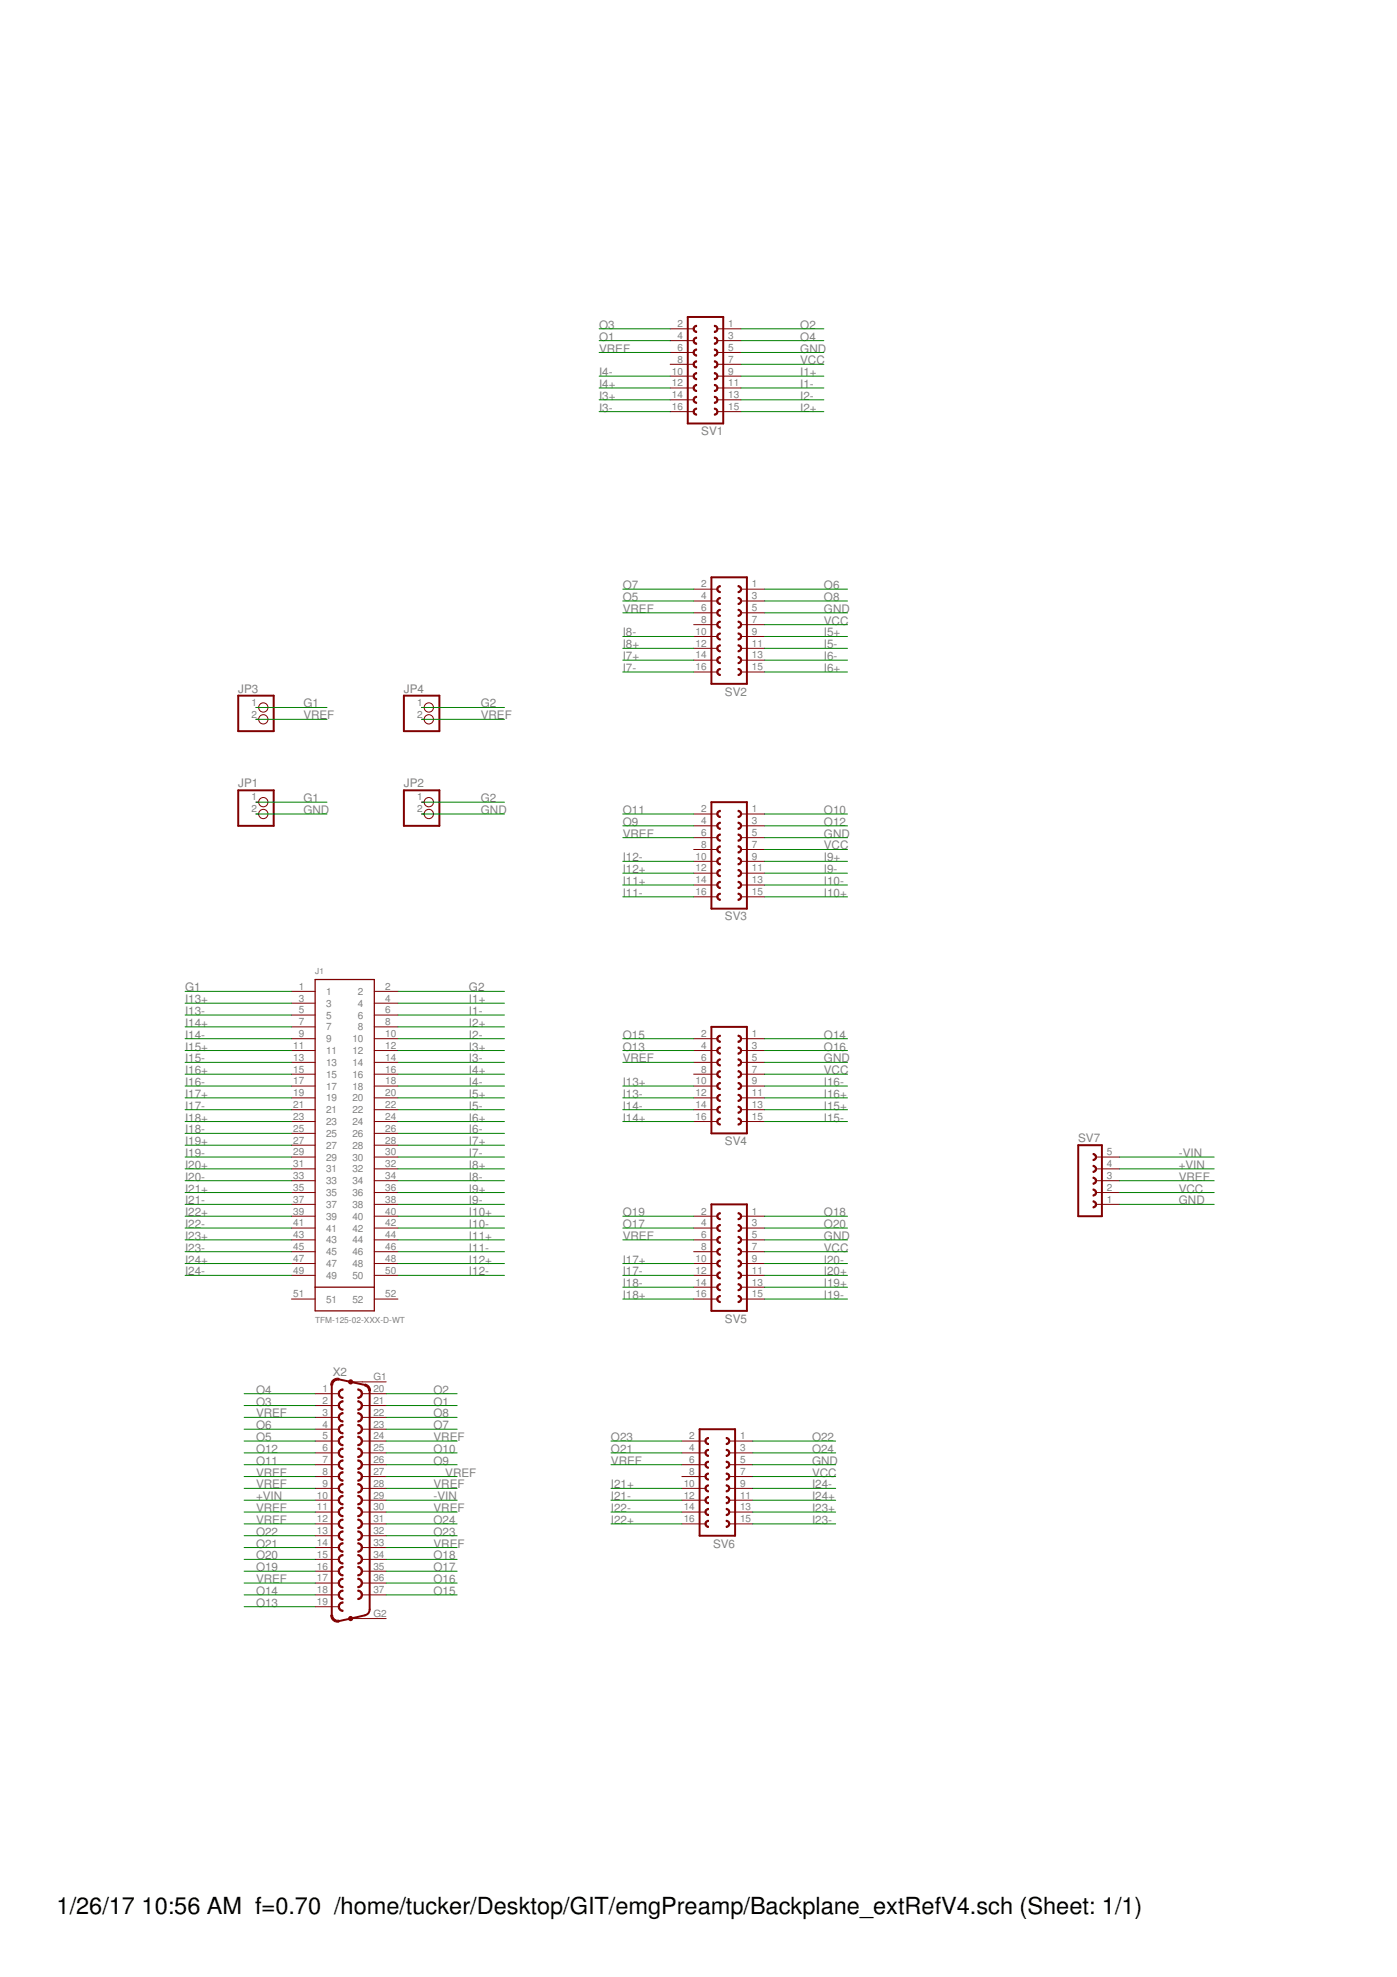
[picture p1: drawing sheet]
<svg xmlns="http://www.w3.org/2000/svg" width="210mm" height="297mm" viewBox="0 0 210 297" stroke-linecap="round" stroke-linejoin="round" font-family="sans-serif">
<defs><g id="words">
<g font-size="3.5">
<text x="8.5" y="287.5">1/26/17</text>
<text x="21.3" y="287.5">10:56 AM f=0.70 /home/tucker/Desktop/GIT/emgPreamp/Backplane_extRefV4.sch (Sheet: 1/1)</text>
</g>
<g font-size="1.8" fill="#808080">
<text x="90" y="49.4">O3</text>
<text x="90" y="51.2">O1</text>
<text x="90" y="53">VREF</text>
<text x="120.2" y="53">GND</text>
<text x="120.2" y="51.2">O4</text>
<text x="120.2" y="49.4">O2</text>
<text x="90" y="58.3">I4+</text>
<text x="90" y="56.5">I4-</text>
<text x="120.2" y="54.7">VCC</text>
<text x="120.2" y="56.5">I1+</text>
<text x="120.2" y="58.3">I1-</text>
<text x="90" y="60.1">I3+</text>
<text x="90" y="61.9">I3-</text>
<text x="105.4" y="65.4">SV1</text>
<text x="120.2" y="61.9">I2+</text>
<text x="120.2" y="60.1">I2-</text>
<text x="93.6" y="88.5">O7</text>
<text x="123.8" y="88.5">O6</text>
<text x="93.6" y="90.3">O5</text>
<text x="93.6" y="95.6">I8-</text>
<text x="93.6" y="92.1">VREF</text>
<text x="123.8" y="92.1">GND</text>
<text x="123.8" y="93.9">VCC</text>
<text x="123.8" y="95.6">I5+</text>
<text x="123.8" y="90.3">O8</text>
<text x="93.6" y="99.2">I7+</text>
<text x="93.6" y="101">I7-</text>
<text x="93.6" y="97.4">I8+</text>
<text x="123.8" y="97.4">I5-</text>
<text x="123.8" y="101">I6+</text>
<text x="123.8" y="99.2">I6-</text>
<text x="35.8" y="104.1">JP3</text>
<text x="45.6" y="106.3">G1</text>
<text x="60.7" y="104.1">JP4</text>
<text x="72.2" y="106.3">G2</text>
<text x="108.9" y="104.5">SV2</text>
<text x="45.6" y="108.1">VREF</text>
<text x="72.2" y="108.1">VREF</text>
<text x="35.8" y="118.3">JP1</text>
<text x="60.7" y="118.3">JP2</text>
<text x="45.6" y="122.3">GND</text>
<text x="45.6" y="120.5">G1</text>
<text x="72.2" y="122.3">GND</text>
<text x="72.2" y="120.5">G2</text>
<text x="93.6" y="124.1">O9</text>
<text x="93.6" y="122.3">O11</text>
<text x="93.6" y="125.8">VREF</text>
<text x="123.8" y="125.8">GND</text>
<text x="123.8" y="122.3">O10</text>
<text x="123.8" y="124.1">O12</text>
<text x="93.6" y="131.2">I12+</text>
<text x="93.6" y="129.4">I12-</text>
<text x="123.8" y="127.6">VCC</text>
<text x="123.8" y="129.4">I9+</text>
<text x="123.8" y="131.2">I9-</text>
<text x="93.6" y="133">I11+</text>
<text x="93.6" y="134.7">I11-</text>
<text x="123.8" y="134.7">I10+</text>
<text x="123.8" y="133">I10-</text>
<text x="108.9" y="138.3">SV3</text>
<text x="27.8" y="149">G1</text>
<text x="70.5" y="149">G2</text>
<text x="27.8" y="150.7">I13+</text>
<text x="27.8" y="152.5">I13-</text>
<text x="27.8" y="154.3">I14+</text>
<text x="70.5" y="150.7">I1+</text>
<text x="70.5" y="154.3">I2+</text>
<text x="70.5" y="152.5">I1-</text>
<text x="27.8" y="156.1">I14-</text>
<text x="27.8" y="157.8">I15+</text>
<text x="27.8" y="159.6">I15-</text>
<text x="27.8" y="161.4">I16+</text>
<text x="70.5" y="156.1">I2-</text>
<text x="70.5" y="157.8">I3+</text>
<text x="70.5" y="159.6">I3-</text>
<text x="70.5" y="161.4">I4+</text>
<text x="93.6" y="157.8">O13</text>
<text x="93.6" y="156.1">O15</text>
<text x="93.6" y="159.6">VREF</text>
<text x="123.8" y="159.6">GND</text>
<text x="123.8" y="161.4">VCC</text>
<text x="123.8" y="156.1">O14</text>
<text x="123.8" y="157.8">O16</text>
<text x="27.8" y="163.2">I16-</text>
<text x="27.8" y="165">I17+</text>
<text x="27.8" y="166.7">I17-</text>
<text x="70.5" y="163.2">I4-</text>
<text x="70.5" y="165">I5+</text>
<text x="70.5" y="166.7">I5-</text>
<text x="93.6" y="163.2">I13+</text>
<text x="93.6" y="165">I13-</text>
<text x="93.6" y="166.7">I14-</text>
<text x="123.8" y="166.7">I15+</text>
<text x="123.8" y="165">I16+</text>
<text x="123.8" y="163.2">I16-</text>
<text x="27.8" y="170.3">I18-</text>
<text x="27.8" y="168.5">I18+</text>
<text x="27.8" y="172.1">I19+</text>
<text x="27.8" y="173.8">I19-</text>
<text x="70.5" y="168.5">I6+</text>
<text x="70.5" y="170.3">I6-</text>
<text x="70.5" y="172.1">I7+</text>
<text x="70.5" y="173.8">I7-</text>
<text x="93.6" y="168.5">I14+</text>
<text x="108.9" y="172.1">SV4</text>
<text x="123.8" y="168.5">I15-</text>
<text x="162" y="171.5">SV7</text>
<text x="177.1" y="173.8">-VIN</text>
<text x="27.8" y="179.2">I21+</text>
<text x="27.8" y="175.6">I20+</text>
<text x="27.8" y="177.4">I20-</text>
<text x="70.5" y="175.6">I8+</text>
<text x="70.5" y="177.4">I8-</text>
<text x="70.5" y="179.2">I9+</text>
<text x="177.1" y="179.2">VCC</text>
<text x="177.1" y="177.4">VREF</text>
<text x="177.1" y="175.6">+VIN</text>
<text x="27.8" y="181">I21-</text>
<text x="27.8" y="182.7">I22+</text>
<text x="27.8" y="184.5">I22-</text>
<text x="70.5" y="181">I9-</text>
<text x="70.5" y="182.7">I10+</text>
<text x="70.5" y="184.5">I10-</text>
<text x="93.6" y="184.5">O17</text>
<text x="93.6" y="182.7">O19</text>
<text x="123.8" y="182.7">O18</text>
<text x="123.8" y="184.5">O20</text>
<text x="177.1" y="181">GND</text>
<text x="27.8" y="186.3">I23+</text>
<text x="27.8" y="188.1">I23-</text>
<text x="27.8" y="189.8">I24+</text>
<text x="27.8" y="191.6">I24-</text>
<text x="70.5" y="186.3">I11+</text>
<text x="70.5" y="188.1">I11-</text>
<text x="70.5" y="189.8">I12+</text>
<text x="70.5" y="191.6">I12-</text>
<text x="93.6" y="189.8">I17+</text>
<text x="93.6" y="191.6">I17-</text>
<text x="93.6" y="186.3">VREF</text>
<text x="123.8" y="186.3">GND</text>
<text x="123.8" y="188.1">VCC</text>
<text x="123.8" y="191.6">I20+</text>
<text x="123.8" y="189.8">I20-</text>
<text x="93.6" y="193.4">I18-</text>
<text x="93.6" y="195.2">I18+</text>
<text x="123.8" y="193.4">I19+</text>
<text x="123.8" y="195.2">I19-</text>
<text x="108.9" y="198.7">SV5</text>
<text x="38.5" y="209.4">O4</text>
<text x="50" y="206.7">X2</text>
<text x="65.1" y="209.4">O2</text>
<text x="38.5" y="211.2">O3</text>
<text x="38.5" y="214.7">O6</text>
<text x="38.5" y="213">VREF</text>
<text x="65.1" y="211.2">O1</text>
<text x="65.1" y="214.7">O7</text>
<text x="65.1" y="213">O8</text>
<text x="38.5" y="216.5">O5</text>
<text x="38.5" y="220.1">O11</text>
<text x="38.5" y="218.3">O12</text>
<text x="38.5" y="221.8">VREF</text>
<text x="65.1" y="220.1">O9</text>
<text x="65.1" y="218.3">O10</text>
<text x="65.1" y="216.5">VREF</text>
<text x="66.9" y="221.8">VREF</text>
<text x="91.8" y="218.3">O21</text>
<text x="91.8" y="216.5">O23</text>
<text x="91.8" y="220.1">VREF</text>
<text x="122" y="220.1">GND</text>
<text x="122" y="216.5">O22</text>
<text x="122" y="221.8">VCC</text>
<text x="122" y="218.3">O24</text>
<text x="38.5" y="223.6">VREF</text>
<text x="38.5" y="227.2">VREF</text>
<text x="38.5" y="225.4">+VIN</text>
<text x="65.1" y="223.6">VREF</text>
<text x="65.1" y="227.2">VREF</text>
<text x="65.1" y="225.4">-VIN</text>
<text x="91.8" y="223.6">I21+</text>
<text x="91.8" y="225.4">I21-</text>
<text x="91.8" y="227.2">I22-</text>
<text x="122" y="227.2">I23+</text>
<text x="122" y="225.4">I24+</text>
<text x="122" y="223.6">I24-</text>
<text x="38.5" y="232.5">O21</text>
<text x="38.5" y="230.7">O22</text>
<text x="38.5" y="229">VREF</text>
<text x="65.1" y="230.7">O23</text>
<text x="65.1" y="229">O24</text>
<text x="65.1" y="232.5">VREF</text>
<text x="91.8" y="229">I22+</text>
<text x="107.2" y="232.5">SV6</text>
<text x="122" y="229">I23-</text>
<text x="38.5" y="239.6">O14</text>
<text x="38.5" y="236.1">O19</text>
<text x="38.5" y="234.3">O20</text>
<text x="38.5" y="237.8">VREF</text>
<text x="65.1" y="236.1">O17</text>
<text x="65.1" y="234.3">O18</text>
<text x="65.1" y="237.8">O16</text>
<text x="65.1" y="239.6">O15</text>
<text x="38.5" y="241.4">O13</text>
</g>
<g font-size="1.5" fill="#808080">
<text x="101.8" y="49.2">2</text>
<text x="101.8" y="50.9">4</text>
<text x="101.8" y="52.7">6</text>
<text x="109.4" y="49.2">1</text>
<text x="109.4" y="50.9">3</text>
<text x="109.4" y="52.7">5</text>
<text x="100.9" y="56.3">10</text>
<text x="100.9" y="58.1">12</text>
<text x="100.9" y="59.8">14</text>
<text x="101.8" y="54.5">8</text>
<text x="109.4" y="54.5">7</text>
<text x="109.4" y="56.3">9</text>
<text x="109.4" y="58.1">11</text>
<text x="109.4" y="59.8">13</text>
<text x="100.9" y="61.6">16</text>
<text x="109.4" y="61.6">15</text>
<text x="105.3" y="88.3">2</text>
<text x="113" y="88.3">1</text>
<text x="104.5" y="95.4">10</text>
<text x="105.3" y="90">4</text>
<text x="105.3" y="91.8">6</text>
<text x="105.3" y="93.6">8</text>
<text x="113" y="90">3</text>
<text x="113" y="91.8">5</text>
<text x="113" y="93.6">7</text>
<text x="113" y="95.4">9</text>
<text x="104.5" y="97.2">12</text>
<text x="104.5" y="98.9">14</text>
<text x="104.5" y="100.7">16</text>
<text x="113" y="97.2">11</text>
<text x="113" y="98.9">13</text>
<text x="113" y="100.7">15</text>
<text x="37.8" y="106">1</text>
<text x="37.8" y="107.8">2</text>
<text x="62.7" y="106">1</text>
<text x="62.7" y="107.8">2</text>
<text x="37.8" y="120.3">1</text>
<text x="37.8" y="122">2</text>
<text x="62.7" y="120.3">1</text>
<text x="62.7" y="122">2</text>
<text x="105.3" y="122">2</text>
<text x="105.3" y="123.8">4</text>
<text x="105.3" y="125.6">6</text>
<text x="113" y="122">1</text>
<text x="113" y="123.8">3</text>
<text x="113" y="125.6">5</text>
<text x="104.5" y="129.2">10</text>
<text x="104.5" y="130.9">12</text>
<text x="105.3" y="127.4">8</text>
<text x="113" y="127.4">7</text>
<text x="113" y="129.2">9</text>
<text x="113" y="130.9">11</text>
<text x="104.5" y="132.7">14</text>
<text x="104.5" y="134.5">16</text>
<text x="113" y="132.7">13</text>
<text x="113" y="134.5">15</text>
<text x="44.9" y="148.7">1</text>
<text x="49" y="149.5">1</text>
<text x="53.8" y="149.5">2</text>
<text x="57.9" y="148.7">2</text>
<text x="44.9" y="150.5">3</text>
<text x="44.9" y="152.3">5</text>
<text x="44.9" y="154">7</text>
<text x="44.9" y="155.8">9</text>
<text x="49" y="151.3">3</text>
<text x="49" y="153">5</text>
<text x="49" y="154.8">7</text>
<text x="53.8" y="151.3">4</text>
<text x="53.8" y="153">6</text>
<text x="53.8" y="154.8">8</text>
<text x="57.9" y="150.5">4</text>
<text x="57.9" y="152.3">6</text>
<text x="57.9" y="154">8</text>
<text x="57.9" y="155.8">10</text>
<text x="105.3" y="155.8">2</text>
<text x="113" y="155.8">1</text>
<text x="44.1" y="157.6">11</text>
<text x="44.1" y="159.4">13</text>
<text x="44.1" y="161.2">15</text>
<text x="49" y="156.6">9</text>
<text x="49" y="158.4">11</text>
<text x="49" y="160.2">13</text>
<text x="49" y="161.9">15</text>
<text x="53" y="156.6">10</text>
<text x="53" y="158.4">12</text>
<text x="53" y="160.1">14</text>
<text x="53" y="161.9">16</text>
<text x="57.9" y="157.6">12</text>
<text x="57.9" y="159.4">14</text>
<text x="57.9" y="161.2">16</text>
<text x="105.3" y="157.6">4</text>
<text x="105.3" y="159.4">6</text>
<text x="105.3" y="161.2">8</text>
<text x="113" y="157.6">3</text>
<text x="113" y="159.4">5</text>
<text x="113" y="161.2">7</text>
<text x="44.1" y="162.9">17</text>
<text x="44.1" y="164.7">19</text>
<text x="44.1" y="166.5">21</text>
<text x="49" y="163.7">17</text>
<text x="49" y="165.5">19</text>
<text x="49" y="167.3">21</text>
<text x="53" y="163.7">18</text>
<text x="53" y="165.5">20</text>
<text x="53" y="167.3">22</text>
<text x="57.9" y="162.9">18</text>
<text x="57.9" y="164.7">20</text>
<text x="57.9" y="166.5">22</text>
<text x="104.5" y="162.9">10</text>
<text x="104.5" y="164.7">12</text>
<text x="104.5" y="166.5">14</text>
<text x="113" y="162.9">9</text>
<text x="113" y="164.7">11</text>
<text x="113" y="166.5">13</text>
<text x="44.1" y="168.3">23</text>
<text x="44.1" y="170">25</text>
<text x="44.1" y="171.8">27</text>
<text x="44.1" y="173.6">29</text>
<text x="49" y="169">23</text>
<text x="49" y="170.8">25</text>
<text x="49" y="172.6">27</text>
<text x="53" y="169">24</text>
<text x="53" y="170.8">26</text>
<text x="53" y="172.6">28</text>
<text x="57.9" y="168.3">24</text>
<text x="57.9" y="170">26</text>
<text x="57.9" y="171.8">28</text>
<text x="57.9" y="173.6">30</text>
<text x="104.5" y="168.3">16</text>
<text x="113" y="168.3">15</text>
<text x="166.3" y="173.6">5</text>
<text x="44.1" y="175.4">31</text>
<text x="44.1" y="177.2">33</text>
<text x="44.1" y="178.9">35</text>
<text x="49" y="174.4">29</text>
<text x="49" y="176.2">31</text>
<text x="49" y="177.9">33</text>
<text x="49" y="179.7">35</text>
<text x="53" y="174.4">30</text>
<text x="53" y="176.1">32</text>
<text x="53" y="177.9">34</text>
<text x="53" y="179.7">36</text>
<text x="57.9" y="175.4">32</text>
<text x="57.9" y="177.2">34</text>
<text x="57.9" y="178.9">36</text>
<text x="166.3" y="178.9">2</text>
<text x="166.3" y="177.2">3</text>
<text x="166.3" y="175.4">4</text>
<text x="44.1" y="180.7">37</text>
<text x="44.1" y="182.5">39</text>
<text x="44.1" y="184.3">41</text>
<text x="49" y="181.5">37</text>
<text x="49" y="183.3">39</text>
<text x="49" y="185">41</text>
<text x="53" y="181.5">38</text>
<text x="53" y="183.3">40</text>
<text x="53" y="185">42</text>
<text x="57.9" y="180.7">38</text>
<text x="57.9" y="182.5">40</text>
<text x="57.9" y="184.3">42</text>
<text x="105.3" y="182.5">2</text>
<text x="105.3" y="184.3">4</text>
<text x="113" y="182.5">1</text>
<text x="113" y="184.3">3</text>
<text x="166.3" y="180.7">1</text>
<text x="44.1" y="186">43</text>
<text x="44.1" y="187.8">45</text>
<text x="44.1" y="189.6">47</text>
<text x="44.1" y="191.4">49</text>
<text x="49" y="186.8">43</text>
<text x="49" y="188.6">45</text>
<text x="49" y="190.4">47</text>
<text x="53" y="186.8">44</text>
<text x="53" y="188.6">46</text>
<text x="53" y="190.4">48</text>
<text x="57.9" y="186">44</text>
<text x="57.9" y="187.8">46</text>
<text x="57.9" y="189.6">48</text>
<text x="57.9" y="191.4">50</text>
<text x="104.5" y="189.6">10</text>
<text x="104.5" y="191.4">12</text>
<text x="105.3" y="186">6</text>
<text x="105.3" y="187.8">8</text>
<text x="113" y="186">5</text>
<text x="113" y="187.8">7</text>
<text x="113" y="189.6">9</text>
<text x="113" y="191.4">11</text>
<text x="44.1" y="194.9">51</text>
<text x="49" y="192.2">49</text>
<text x="49" y="195.7">51</text>
<text x="53" y="192.1">50</text>
<text x="53" y="195.7">52</text>
<text x="57.9" y="194.9">52</text>
<text x="104.5" y="193.2">14</text>
<text x="104.5" y="194.9">16</text>
<text x="113" y="193.2">13</text>
<text x="113" y="194.9">15</text>
<text x="48.4" y="209.1">1</text>
<text x="56.1" y="209.1">20</text>
<text x="56.1" y="207.4">G1</text>
<text x="48.4" y="210.9">2</text>
<text x="48.4" y="212.7">3</text>
<text x="48.4" y="214.5">4</text>
<text x="56.1" y="210.9">21</text>
<text x="56.1" y="212.7">22</text>
<text x="56.1" y="214.5">23</text>
<text x="48.4" y="216.3">5</text>
<text x="48.4" y="218">6</text>
<text x="48.4" y="219.8">7</text>
<text x="48.4" y="221.6">8</text>
<text x="56.1" y="216.3">24</text>
<text x="56.1" y="218">25</text>
<text x="56.1" y="219.8">26</text>
<text x="56.1" y="221.6">27</text>
<text x="103.6" y="216.3">2</text>
<text x="103.6" y="218">4</text>
<text x="103.6" y="219.8">6</text>
<text x="103.6" y="221.6">8</text>
<text x="111.2" y="216.3">1</text>
<text x="111.2" y="218">3</text>
<text x="111.2" y="219.8">5</text>
<text x="111.2" y="221.6">7</text>
<text x="47.6" y="225.1">10</text>
<text x="47.6" y="226.9">11</text>
<text x="48.4" y="223.4">9</text>
<text x="56.1" y="223.4">28</text>
<text x="56.1" y="225.1">29</text>
<text x="56.1" y="226.9">30</text>
<text x="102.7" y="223.4">10</text>
<text x="102.7" y="225.1">12</text>
<text x="102.7" y="226.9">14</text>
<text x="111.2" y="223.4">9</text>
<text x="111.2" y="225.1">11</text>
<text x="111.2" y="226.9">13</text>
<text x="47.6" y="228.7">12</text>
<text x="47.6" y="230.5">13</text>
<text x="47.6" y="232.3">14</text>
<text x="56.1" y="228.7">31</text>
<text x="56.1" y="230.5">32</text>
<text x="56.1" y="232.3">33</text>
<text x="102.7" y="228.7">16</text>
<text x="111.2" y="228.7">15</text>
<text x="47.6" y="234">15</text>
<text x="47.6" y="235.8">16</text>
<text x="47.6" y="237.6">17</text>
<text x="47.6" y="239.4">18</text>
<text x="56.1" y="234">34</text>
<text x="56.1" y="235.8">35</text>
<text x="56.1" y="237.6">36</text>
<text x="56.1" y="239.4">37</text>
<text x="47.6" y="241.1">19</text>
<text x="56.1" y="242.9">G2</text>
</g>
<g font-size="1.2" fill="#808080">
<text x="47.4" y="146.3">J1</text>
<text x="47.4" y="198.7">TFM-125-02-XXX-D-WT</text>
</g>
</g></defs>
<path d="M47.3 147.2h8.9v49.8h-8.9zM47.3 193.4h8.9" fill="none" stroke="#800000" stroke-width=".19"/>
<g fill="none" stroke="#800000" stroke-width=".15">
<path d="M100.7 49.4h3.5M100.7 51.2h3.5M100.7 53h3.5M100.7 54.7h3.5M100.7 56.5h3.5M100.7 58.3h3.5M107.8 49.4h3.5M107.8 51.2h3.5M107.8 53h3.5M107.8 54.7h3.5M107.8 56.5h3.5M107.8 58.3h3.5"/>
<path d="M100.7 60.1h3.5M100.7 61.8h3.5M107.8 60.1h3.5M107.8 61.8h3.5M104.2 88.5h3.6M104.2 90.3h3.6M104.2 92.1h3.6M104.2 93.9h3.6M104.2 95.6h3.6M104.2 97.4h3.6M104.2 99.2h3.6M111.3 88.5h3.6"/>
<path d="M111.3 90.3h3.6M111.3 92.1h3.6M111.3 93.9h3.6M111.3 95.6h3.6M111.3 97.4h3.6M111.3 99.2h3.6M38.5 106.3h.4M38.5 108.1h.4M63.4 106.3h.3M63.4 108.1h.3M104.2 101h3.6M111.3 101h3.6"/>
<path d="M38.5 120.5h.4M38.5 122.3h.4M63.4 120.5h.3M63.4 122.3h.3M104.2 122.3h3.6M104.2 124.1h3.6M104.2 125.9h3.6M104.2 127.6h3.6M104.2 129.4h3.6M104.2 131.2h3.6M104.2 133h3.6M104.2 134.7h3.6"/>
<path d="M111.3 122.3h3.6M111.3 124.1h3.6M111.3 125.9h3.6M111.3 127.6h3.6M111.3 129.4h3.6M111.3 131.2h3.6M111.3 133h3.6M111.3 134.7h3.6M43.8 148.9h3.5M43.8 150.7h3.5M43.8 152.5h3.5M43.8 154.3h3.5"/>
<path d="M43.8 156.1h3.5M43.8 157.8h3.5M43.8 159.6h3.5M56.2 148.9h3.6M56.2 150.7h3.6M56.2 152.5h3.6M56.2 154.3h3.6M56.2 156.1h3.6M56.2 157.8h3.6M56.2 159.6h3.6M104.2 156.1h3.6M104.2 157.8h3.6"/>
<path d="M104.2 159.6h3.6M111.3 156.1h3.6M111.3 157.8h3.6M111.3 159.6h3.6M43.8 161.4h3.5M43.8 163.2h3.5M43.8 165h3.5M43.8 166.7h3.5M43.8 168.5h3.5M43.8 170.3h3.5M43.8 172.1h3.5M43.8 173.8h3.5"/>
<path d="M43.8 175.6h3.5M43.8 177.4h3.5M43.8 179.2h3.5M56.2 161.4h3.6M56.2 163.2h3.6M56.2 165h3.6M56.2 166.7h3.6M56.2 168.5h3.6M56.2 170.3h3.6M56.2 172.1h3.6M56.2 173.8h3.6M56.2 175.6h3.6"/>
<path d="M56.2 177.4h3.6M56.2 179.2h3.6M104.2 161.4h3.6M104.2 163.2h3.6M104.2 165h3.6M104.2 166.7h3.6M104.2 168.5h3.6M111.3 161.4h3.6M111.3 163.2h3.6M111.3 165h3.6M111.3 166.7h3.6M111.3 168.5h3.6"/>
<path d="M164.7 173.8h3.5M164.7 175.6h3.5M164.7 177.4h3.5M164.7 179.2h3.5M43.8 181h3.5M43.8 182.7h3.5M43.8 184.5h3.5M43.8 186.3h3.5M43.8 188.1h3.5M43.8 189.8h3.5M43.8 191.6h3.5M43.8 195.2h3.5"/>
<path d="M56.2 181h3.6M56.2 182.7h3.6M56.2 184.5h3.6M56.2 186.3h3.6M56.2 188.1h3.6M56.2 189.8h3.6M56.2 191.6h3.6M56.2 195.2h3.6M104.2 182.7h3.6M104.2 184.5h3.6M104.2 186.3h3.6M104.2 188.1h3.6"/>
<path d="M104.2 189.8h3.6M104.2 191.6h3.6M104.2 195.2h3.6M104.2 193.4h3.6M111.3 182.7h3.6M111.3 184.5h3.6M111.3 186.3h3.6M111.3 188.1h3.6M111.3 189.8h3.6M111.3 191.6h3.6M111.3 195.2h3.6M111.3 193.4h3.6"/>
<path d="M164.7 181h3.5M47.3 209.4h3.6M47.3 211.2h3.6M47.3 213h3.6M47.3 214.7h3.6M47.3 216.5h3.6M47.3 218.3h3.6M52.7 207.6h5.3M54.5 209.4h3.5M54.5 211.2h3.5M54.5 213h3.5M54.5 214.7h3.5"/>
<path d="M54.5 216.5h3.5M54.5 218.3h3.5M102.4 216.5h3.6M102.4 218.3h3.6M109.6 216.5h3.5M109.6 218.3h3.5M47.3 220.1h3.6M47.3 221.8h3.6M47.3 223.6h3.6M47.3 225.4h3.6M47.3 227.2h3.6M47.3 229h3.6"/>
<path d="M47.3 230.7h3.6M47.3 232.5h3.6M47.3 234.3h3.6M47.3 236.1h3.6M47.3 237.8h3.6M47.3 239.6h3.6M54.5 220.1h3.5M54.5 221.8h3.5M54.5 223.6h3.5M54.5 225.4h3.5M54.5 227.2h3.5M54.5 229h3.5"/>
<path d="M54.5 230.7h3.5M54.5 232.5h3.5M54.5 234.3h3.5M54.5 236.1h3.5M54.5 237.8h3.5M54.5 239.6h3.5M102.4 220.1h3.6M102.4 221.8h3.6M102.4 223.6h3.6M102.4 225.4h3.6M102.4 227.2h3.6M102.4 229h3.6"/>
<path d="M109.6 220.1h3.5M109.6 221.8h3.5M109.6 223.6h3.5M109.6 225.4h3.5M109.6 227.2h3.5M109.6 229h3.5M47.3 241.4h3.6M52.7 243.2h5.3"/>
<circle cx="39.6" cy="108.1" r=".7"/>
<circle cx="39.6" cy="106.3" r=".7"/>
<circle cx="64.4" cy="108.1" r=".7"/>
<circle cx="64.4" cy="106.3" r=".7"/>
<circle cx="39.6" cy="120.5" r=".7"/>
<circle cx="39.6" cy="122.3" r=".7"/>
<circle cx="64.4" cy="120.5" r=".7"/>
<circle cx="64.4" cy="122.3" r=".7"/>
</g>
<g fill="#800000" stroke="#800000" stroke-width=".15">
<path d="M51 208.9l.4-.2h.1v.2a.53 .53 0 0 0-.5 .5 .53 .53 0 0 0 .5 .5v.2a.7 .7 0 0 1-.6-.4 .7 .7 0 0 1 .1-.8z" fill-rule="evenodd"/>
<path d="M53.8 208.7a.71 .71 0 0 1 .7 .7 .71 .71 0 0 1-.7 .7v-.2a.53 .53 0 0 0 .5-.5 .53 .53 0 0 0-.5-.5z" fill-rule="evenodd"/>
<path d="M51 210.7l.4-.2h.1v.2a.53 .53 0 0 0-.5 .5 .53 .53 0 0 0 .5 .5v.2a.7 .7 0 0 1-.6-.4 .7 .7 0 0 1 .1-.8z" fill-rule="evenodd"/>
<path d="M53.8 210.5a.71 .71 0 0 1 .7 .7 .71 .71 0 0 1-.7 .7v-.2a.53 .53 0 0 0 .5-.5 .53 .53 0 0 0-.5-.5z" fill-rule="evenodd"/>
<path d="M51 212.4l.4-.2h.1v.2a.53 .53 0 0 0-.5 .6 .53 .53 0 0 0 .5 .5v.2a.7 .7 0 0 1-.6-.5 .7 .7 0 0 1 .1-.8z" fill-rule="evenodd"/>
<path d="M53.8 212.2a.71 .71 0 0 1 .7 .7 .71 .71 0 0 1-.7 .8v-.2a.53 .53 0 0 0 .5-.5 .53 .53 0 0 0-.5-.6z" fill-rule="evenodd"/>
<path d="M51 214.2l.4-.2h.1v.2a.53 .53 0 0 0-.5 .5 .53 .53 0 0 0 .5 .6v.1a.7 .7 0 0 1-.6-.4 .7 .7 0 0 1 .1-.8z" fill-rule="evenodd"/>
<path d="M53.8 214a.71 .71 0 0 1 .7 .7 .71 .71 0 0 1-.7 .7v-.1a.53 .53 0 0 0 .5-.6 .53 .53 0 0 0-.5-.5z" fill-rule="evenodd"/>
<path d="M51 216l.4-.2h.1v.2a.53 .53 0 0 0-.5 .5 .53 .53 0 0 0 .5 .5v.2a.7 .7 0 0 1-.6-.4 .7 .7 0 0 1 .1-.8z" fill-rule="evenodd"/>
<path d="M53.8 215.8a.71 .71 0 0 1 .7 .7 .71 .71 0 0 1-.7 .7v-.2a.53 .53 0 0 0 .5-.5 .53 .53 0 0 0-.5-.5z" fill-rule="evenodd"/>
<path d="M51 217.8l.4-.2h.1v.2a.53 .53 0 0 0-.5 .5 .53 .53 0 0 0 .5 .5v.2a.7 .7 0 0 1-.6-.4 .7 .7 0 0 1 .1-.8z" fill-rule="evenodd"/>
<path d="M53.8 217.6a.71 .71 0 0 1 .7 .7 .71 .71 0 0 1-.7 .7v-.2a.53 .53 0 0 0 .5-.5 .53 .53 0 0 0-.5-.5z" fill-rule="evenodd"/>
<path d="M51 219.6l.4-.2h.1v.1a.53 .53 0 0 0-.5 .6 .53 .53 0 0 0 .5 .5v.2a.7 .7 0 0 1-.6-.5 .7 .7 0 0 1 .1-.7z" fill-rule="evenodd"/>
<path d="M53.8 219.4a.71 .71 0 0 1 .7 .7 .71 .71 0 0 1-.7 .7v-.2a.53 .53 0 0 0 .5-.5 .53 .53 0 0 0-.5-.6z" fill-rule="evenodd"/>
<path d="M51 221.3l.4-.2h.1v.2a.53 .53 0 0 0-.5 .5 .53 .53 0 0 0 .5 .6v.1a.7 .7 0 0 1-.6-.4 .7 .7 0 0 1 .1-.8z" fill-rule="evenodd"/>
<path d="M53.8 221.1a.71 .71 0 0 1 .7 .7 .71 .71 0 0 1-.7 .7v-.1a.53 .53 0 0 0 .5-.6 .53 .53 0 0 0-.5-.5z" fill-rule="evenodd"/>
<path d="M51 223.1l.4-.2h.1v.2a.53 .53 0 0 0-.5 .5 .53 .53 0 0 0 .5 .6v.1a.7 .7 0 0 1-.6-.4 .7 .7 0 0 1 .1-.8z" fill-rule="evenodd"/>
<path d="M53.8 222.9a.71 .71 0 0 1 .7 .7 .71 .71 0 0 1-.7 .7v-.1a.53 .53 0 0 0 .5-.6 .53 .53 0 0 0-.5-.5z" fill-rule="evenodd"/>
<path d="M51 224.9l.4-.2h.1v.2a.54 .54 0 0 0-.5 .5 .54 .54 0 0 0 .5 .5v.2a.7 .7 0 0 1-.6-.4 .7 .7 0 0 1 .1-.8z" fill-rule="evenodd"/>
<path d="M53.8 224.7a.71 .71 0 0 1 .7 .7 .71 .71 0 0 1-.7 .7v-.2a.54 .54 0 0 0 .5-.5 .54 .54 0 0 0-.5-.5z" fill-rule="evenodd"/>
<path d="M51 226.7l.4-.2h.1v.1a.54 .54 0 0 0-.5 .6 .54 .54 0 0 0 .5 .5v.2a.7 .7 0 0 1-.6-.4 .7 .7 0 0 1 .1-.8z" fill-rule="evenodd"/>
<path d="M53.8 226.5a.71 .71 0 0 1 .7 .7 .71 .71 0 0 1-.7 .7v-.2a.54 .54 0 0 0 .5-.5 .54 .54 0 0 0-.5-.6z" fill-rule="evenodd"/>
<path d="M51 228.5l.4-.3h.1v.2a.54 .54 0 0 0-.5 .5 .54 .54 0 0 0 .5 .6v.2a.7 .7 0 0 1-.6-.5 .7 .7 0 0 1 .1-.7z" fill-rule="evenodd"/>
<path d="M53.8 228.2a.71 .71 0 0 1 .7 .7 .71 .71 0 0 1-.7 .8v-.2a.54 .54 0 0 0 .5-.6 .54 .54 0 0 0-.5-.5z" fill-rule="evenodd"/>
<path d="M51 230.2l.4-.2h.1v.2a.54 .54 0 0 0-.5 .5 .54 .54 0 0 0 .5 .6v.1a.7 .7 0 0 1-.6-.4 .7 .7 0 0 1 .1-.8z" fill-rule="evenodd"/>
<path d="M53.8 230a.71 .71 0 0 1 .7 .7 .71 .71 0 0 1-.7 .7v-.1a.54 .54 0 0 0 .5-.6 .54 .54 0 0 0-.5-.5z" fill-rule="evenodd"/>
<path d="M51 232l.4-.2h.1v.2a.54 .54 0 0 0-.5 .5 .54 .54 0 0 0 .5 .5v.2a.7 .7 0 0 1-.6-.4 .7 .7 0 0 1 .1-.8z" fill-rule="evenodd"/>
<path d="M53.8 231.8a.71 .71 0 0 1 .7 .7 .71 .71 0 0 1-.7 .7v-.2a.54 .54 0 0 0 .5-.5 .54 .54 0 0 0-.5-.5z" fill-rule="evenodd"/>
<path d="M51 233.8l.4-.2h.1v.1a.54 .54 0 0 0-.5 .6 .54 .54 0 0 0 .5 .5v.2a.7 .7 0 0 1-.6-.4 .7 .7 0 0 1 .1-.8z" fill-rule="evenodd"/>
<path d="M53.8 233.6a.71 .71 0 0 1 .7 .7 .71 .71 0 0 1-.7 .7v-.2a.54 .54 0 0 0 .5-.5 .54 .54 0 0 0-.5-.6z" fill-rule="evenodd"/>
<path d="M51 235.6l.4-.2h.1v.1a.54 .54 0 0 0-.5 .6 .54 .54 0 0 0 .5 .5v.2a.7 .7 0 0 1-.6-.5 .7 .7 0 0 1 .1-.7z" fill-rule="evenodd"/>
<path d="M53.8 235.4a.71 .71 0 0 1 .7 .7 .71 .71 0 0 1-.7 .7v-.2a.54 .54 0 0 0 .5-.5 .54 .54 0 0 0-.5-.6z" fill-rule="evenodd"/>
<path d="M51 237.3l.4-.2h.1v.2a.54 .54 0 0 0-.5 .5 .54 .54 0 0 0 .5 .6v.1a.7 .7 0 0 1-.6-.4 .7 .7 0 0 1 .1-.8z" fill-rule="evenodd"/>
<path d="M53.8 237.1a.71 .71 0 0 1 .7 .7 .71 .71 0 0 1-.7 .7v-.1a.54 .54 0 0 0 .5-.6 .54 .54 0 0 0-.5-.5z" fill-rule="evenodd"/>
<path d="M51 239.1l.4-.2h.1v.2a.54 .54 0 0 0-.5 .5 .54 .54 0 0 0 .5 .6v.1a.7 .7 0 0 1-.6-.4 .7 .7 0 0 1 .1-.8z" fill-rule="evenodd"/>
<path d="M53.8 238.9a.71 .71 0 0 1 .7 .7 .71 .71 0 0 1-.7 .7v-.1a.54 .54 0 0 0 .5-.6 .54 .54 0 0 0-.5-.5z" fill-rule="evenodd"/>
<path d="M51 240.9l.4-.2h.1v.2a.54 .54 0 0 0-.5 .5 .54 .54 0 0 0 .5 .5v.2a.71 .71 0 0 1-.6-.4 .71 .71 0 0 1 .1-.8z" fill-rule="evenodd"/>
<path d="M50.1 207.3l.7-.2h.1v.3a.74 .74 0 0 0-.9 .7h-.3a.97 .97 0 0 1 .4-.8z" fill-rule="evenodd"/>
<path d="M54.9 207.9a.99 .99 0 0 1 .8 1.1h-.3v-.2a.69 .69 0 0 0-.6-.6z" fill-rule="evenodd"/>
<path d="M49.7 242.7h.3a.74 .74 0 0 0 .9 .7v.3a1.01 1.01 0 0 1-1.2-1z" fill-rule="evenodd"/>
<path d="M107.3 52.4a.54 .54 0 0 1 .6 .6 .54 .54 0 0 1-.6 .5v-.2a.35 .35 0 0 0 .4-.3 .35 .35 0 0 0-.4-.4z" fill-rule="evenodd"/>
<path d="M107.3 50.7a.54 .54 0 0 1 .6 .5 .54 .54 0 0 1-.6 .5v-.2a.35 .35 0 0 0 .4-.3 .35 .35 0 0 0-.4-.4z" fill-rule="evenodd"/>
<path d="M107.3 48.9a.54 .54 0 0 1 .6 .5 .54 .54 0 0 1-.6 .6v-.2a.35 .35 0 0 0 .4-.4 .35 .35 0 0 0-.4-.3z" fill-rule="evenodd"/>
<path d="M104.3 52.6l.3-.2h.1v.2a.35 .35 0 0 0-.4 .4 .35 .35 0 0 0 .4 .3v.2h-.1a.54 .54 0 0 1-.3-.9z" fill-rule="evenodd"/>
<path d="M104.3 50.8l.3-.1h.1v.1a.35 .35 0 0 0-.4 .4 .35 .35 0 0 0 .4 .3v.2h-.1a.54 .54 0 0 1-.3-.9z" fill-rule="evenodd"/>
<path d="M104.3 49.1l.3-.2h.1v.2a.35 .35 0 0 0-.4 .3 .35 .35 0 0 0 .4 .4v.2h-.1a.54 .54 0 0 1-.3-.9z" fill-rule="evenodd"/>
<path d="M107.3 56a.54 .54 0 0 1 .6 .5 .54 .54 0 0 1-.6 .6v-.2a.35 .35 0 0 0 .4-.4 .35 .35 0 0 0-.4-.3z" fill-rule="evenodd"/>
<path d="M107.3 54.2a.54 .54 0 0 1 .6 .5 .54 .54 0 0 1-.6 .6v-.2a.35 .35 0 0 0 .4-.4 .35 .35 0 0 0-.4-.3z" fill-rule="evenodd"/>
<path d="M104.3 56.2l.3-.2h.1v.2a.35 .35 0 0 0-.4 .3 .35 .35 0 0 0 .4 .4v.2h-.1a.54 .54 0 0 1-.3-.9z" fill-rule="evenodd"/>
<path d="M104.3 54.4l.3-.2h.1v.2a.35 .35 0 0 0-.4 .3 .35 .35 0 0 0 .4 .4v.2h-.1a.54 .54 0 0 1-.3-.9z" fill-rule="evenodd"/>
<path d="M107.3 61.3a.53 .53 0 0 1 .6 .5 .53 .53 0 0 1-.6 .6v-.2a.36 .36 0 0 0 .4-.4 .36 .36 0 0 0-.4-.3z" fill-rule="evenodd"/>
<path d="M107.3 59.5a.53 .53 0 0 1 .6 .6 .53 .53 0 0 1-.6 .5v-.2a.36 .36 0 0 0 .4-.3 .36 .36 0 0 0-.4-.4z" fill-rule="evenodd"/>
<path d="M107.3 57.8a.53 .53 0 0 1 .6 .5 .53 .53 0 0 1-.6 .5v-.1a.36 .36 0 0 0 .4-.4 .36 .36 0 0 0-.4-.4z" fill-rule="evenodd"/>
<path d="M104.3 61.5l.3-.2h.1v.2a.36 .36 0 0 0-.4 .3 .36 .36 0 0 0 .4 .4v.2h-.1a.52 .52 0 0 1-.3-.9z" fill-rule="evenodd"/>
<path d="M104.3 59.7l.3-.2h.1v.2a.36 .36 0 0 0-.4 .4 .36 .36 0 0 0 .4 .3v.2h-.1a.52 .52 0 0 1-.3-.9z" fill-rule="evenodd"/>
<path d="M104.3 58l.3-.2h.1v.1a.36 .36 0 0 0-.4 .4 .36 .36 0 0 0 .4 .4v.1h-.1a.52 .52 0 0 1-.3-.8z" fill-rule="evenodd"/>
<path d="M110.9 91.5a.53 .53 0 0 1 .5 .6 .53 .53 0 0 1-.5 .5v-.2a.36 .36 0 0 0 .4-.3 .36 .36 0 0 0-.4-.4z" fill-rule="evenodd"/>
<path d="M110.9 89.8a.53 .53 0 0 1 .5 .5 .53 .53 0 0 1-.5 .5v-.1a.36 .36 0 0 0 .4-.4 .36 .36 0 0 0-.4-.4z" fill-rule="evenodd"/>
<path d="M110.9 88a.53 .53 0 0 1 .5 .5 .53 .53 0 0 1-.5 .5v-.1a.36 .36 0 0 0 .4-.4 .36 .36 0 0 0-.4-.3z" fill-rule="evenodd"/>
<path d="M107.8 91.7l.3-.2h.1v.2a.36 .36 0 0 0-.3 .4 .36 .36 0 0 0 .3 .3v.2h-.1a.52 .52 0 0 1-.3-.9z" fill-rule="evenodd"/>
<path d="M107.8 90l.3-.2h.1v.1a.36 .36 0 0 0-.3 .4 .36 .36 0 0 0 .3 .4v.1h-.1a.52 .52 0 0 1-.3-.8z" fill-rule="evenodd"/>
<path d="M107.8 88.2l.3-.2h.1v.2a.36 .36 0 0 0-.3 .3 .36 .36 0 0 0 .3 .4v.1h-.1a.52 .52 0 0 1-.3-.8z" fill-rule="evenodd"/>
<path d="M110.9 95.1a.53 .53 0 0 1 .5 .5 .53 .53 0 0 1-.5 .6v-.2a.36 .36 0 0 0 .4-.4 .36 .36 0 0 0-.4-.3z" fill-rule="evenodd"/>
<path d="M110.9 93.3a.53 .53 0 0 1 .5 .6 .53 .53 0 0 1-.5 .5v-.2a.36 .36 0 0 0 .4-.3 .36 .36 0 0 0-.4-.4z" fill-rule="evenodd"/>
<path d="M107.8 95.3l.3-.2h.1v.2a.36 .36 0 0 0-.3 .3 .36 .36 0 0 0 .3 .4v.2h-.1a.53 .53 0 0 1-.3-.9z" fill-rule="evenodd"/>
<path d="M107.8 93.5l.3-.2h.1v.2a.36 .36 0 0 0-.3 .4 .36 .36 0 0 0 .3 .3v.2h-.1a.52 .52 0 0 1-.3-.9z" fill-rule="evenodd"/>
<path d="M110.9 100.4a.53 .53 0 0 1 .5 .6 .53 .53 0 0 1-.5 .5v-.2a.36 .36 0 0 0 .4-.3 .36 .36 0 0 0-.4-.4z" fill-rule="evenodd"/>
<path d="M110.9 98.7a.53 .53 0 0 1 .5 .5 .53 .53 0 0 1-.5 .5v-.2a.36 .36 0 0 0 .4-.3 .36 .36 0 0 0-.4-.4z" fill-rule="evenodd"/>
<path d="M110.9 96.9a.53 .53 0 0 1 .5 .5 .53 .53 0 0 1-.5 .5v-.1a.36 .36 0 0 0 .4-.4 .36 .36 0 0 0-.4-.4z" fill-rule="evenodd"/>
<path d="M107.8 100.6l.3-.2h.1v.2a.36 .36 0 0 0-.3 .4 .36 .36 0 0 0 .3 .3v.2h-.1a.53 .53 0 0 1-.3-.9z" fill-rule="evenodd"/>
<path d="M107.8 98.8l.3-.1h.1v.1a.36 .36 0 0 0-.3 .4 .36 .36 0 0 0 .3 .3v.2h-.1a.53 .53 0 0 1-.3-.9z" fill-rule="evenodd"/>
<path d="M107.8 97l.3-.1h.1v.1a.36 .36 0 0 0-.3 .4 .36 .36 0 0 0 .3 .4v.1h-.1a.53 .53 0 0 1-.3-.9z" fill-rule="evenodd"/>
<path d="M110.9 125.3a.54 .54 0 0 1 .5 .5 .54 .54 0 0 1-.5 .6v-.2a.35 .35 0 0 0 .4-.4 .35 .35 0 0 0-.4-.3z" fill-rule="evenodd"/>
<path d="M110.9 123.5a.54 .54 0 0 1 .5 .6 .54 .54 0 0 1-.5 .5v-.2a.35 .35 0 0 0 .4-.3 .35 .35 0 0 0-.4-.4z" fill-rule="evenodd"/>
<path d="M110.9 121.8a.54 .54 0 0 1 .5 .5 .54 .54 0 0 1-.5 .5v-.2a.35 .35 0 0 0 .4-.3 .35 .35 0 0 0-.4-.4z" fill-rule="evenodd"/>
<path d="M107.8 125.5l.3-.2h.1v.2a.35 .35 0 0 0-.3 .3 .35 .35 0 0 0 .3 .4v.2h-.1a.54 .54 0 0 1-.3-.9z" fill-rule="evenodd"/>
<path d="M107.8 123.7l.3-.2h.1v.2a.35 .35 0 0 0-.3 .4 .35 .35 0 0 0 .3 .3v.2h-.1a.54 .54 0 0 1-.3-.9z" fill-rule="evenodd"/>
<path d="M107.8 121.9l.3-.1h.1v.1a.35 .35 0 0 0-.3 .4 .35 .35 0 0 0 .3 .3v.2h-.1a.54 .54 0 0 1-.3-.9z" fill-rule="evenodd"/>
<path d="M110.9 128.9a.54 .54 0 0 1 .5 .5 .54 .54 0 0 1-.5 .5v-.1a.35 .35 0 0 0 .4-.4 .35 .35 0 0 0-.4-.3z" fill-rule="evenodd"/>
<path d="M110.9 127.1a.54 .54 0 0 1 .5 .5 .54 .54 0 0 1-.5 .6v-.2a.35 .35 0 0 0 .4-.4 .35 .35 0 0 0-.4-.3z" fill-rule="evenodd"/>
<path d="M107.8 129.1l.3-.2h.1v.2a.35 .35 0 0 0-.3 .3 .35 .35 0 0 0 .3 .4v.1h-.1a.54 .54 0 0 1-.3-.8z" fill-rule="evenodd"/>
<path d="M107.8 127.3l.3-.2h.1v.2a.35 .35 0 0 0-.3 .3 .35 .35 0 0 0 .3 .4v.2h-.1a.54 .54 0 0 1-.3-.9z" fill-rule="evenodd"/>
<path d="M110.9 134.2a.54 .54 0 0 1 .5 .5 .54 .54 0 0 1-.5 .6v-.2a.35 .35 0 0 0 .4-.4 .35 .35 0 0 0-.4-.3z" fill-rule="evenodd"/>
<path d="M110.9 132.4a.54 .54 0 0 1 .5 .6 .54 .54 0 0 1-.5 .5v-.2a.35 .35 0 0 0 .4-.3 .35 .35 0 0 0-.4-.4z" fill-rule="evenodd"/>
<path d="M110.9 130.6a.54 .54 0 0 1 .5 .6 .54 .54 0 0 1-.5 .5v-.2a.35 .35 0 0 0 .4-.3 .35 .35 0 0 0-.4-.4z" fill-rule="evenodd"/>
<path d="M107.8 134.4l.3-.2h.1v.2a.35 .35 0 0 0-.3 .3 .35 .35 0 0 0 .3 .4v.2h-.1a.54 .54 0 0 1-.3-.9z" fill-rule="evenodd"/>
<path d="M107.8 132.6l.3-.2h.1v.2a.35 .35 0 0 0-.3 .4 .35 .35 0 0 0 .3 .3v.2h-.1a.54 .54 0 0 1-.3-.9z" fill-rule="evenodd"/>
<path d="M107.8 130.8l.3-.2h.1v.2a.35 .35 0 0 0-.3 .4 .35 .35 0 0 0 .3 .3v.2h-.1a.54 .54 0 0 1-.3-.9z" fill-rule="evenodd"/>
<path d="M110.9 159.1a.54 .54 0 0 1 .5 .5 .54 .54 0 0 1-.5 .6v-.2a.35 .35 0 0 0 .4-.4 .35 .35 0 0 0-.4-.3z" fill-rule="evenodd"/>
<path d="M110.9 157.3a.54 .54 0 0 1 .5 .6 .54 .54 0 0 1-.5 .5v-.2a.35 .35 0 0 0 .4-.3 .35 .35 0 0 0-.4-.4z" fill-rule="evenodd"/>
<path d="M110.9 155.5a.54 .54 0 0 1 .5 .6 .54 .54 0 0 1-.5 .5v-.2a.35 .35 0 0 0 .4-.3 .35 .35 0 0 0-.4-.4z" fill-rule="evenodd"/>
<path d="M107.8 159.3l.3-.2h.1v.2a.35 .35 0 0 0-.3 .3 .35 .35 0 0 0 .3 .4v.2h-.1a.54 .54 0 0 1-.3-.9z" fill-rule="evenodd"/>
<path d="M107.8 157.5l.3-.2h.1v.2a.35 .35 0 0 0-.3 .4 .35 .35 0 0 0 .3 .3v.2h-.1a.54 .54 0 0 1-.3-.9z" fill-rule="evenodd"/>
<path d="M107.8 155.7l.3-.2h.1v.2a.35 .35 0 0 0-.3 .4 .35 .35 0 0 0 .3 .3v.2h-.1a.54 .54 0 0 1-.3-.9z" fill-rule="evenodd"/>
<path d="M110.9 162.6a.53 .53 0 0 1 .5 .6 .53 .53 0 0 1-.5 .5v-.2a.36 .36 0 0 0 .4-.3 .36 .36 0 0 0-.4-.4z" fill-rule="evenodd"/>
<path d="M110.9 160.9a.54 .54 0 0 1 .5 .5 .54 .54 0 0 1-.5 .5v-.1a.35 .35 0 0 0 .4-.4 .35 .35 0 0 0-.4-.3z" fill-rule="evenodd"/>
<path d="M107.8 162.8l.3-.2h.1v.2a.36 .36 0 0 0-.3 .4 .36 .36 0 0 0 .3 .3v.2h-.1a.52 .52 0 0 1-.3-.9z" fill-rule="evenodd"/>
<path d="M107.8 161.1l.3-.2h.1v.2a.35 .35 0 0 0-.3 .3 .35 .35 0 0 0 .3 .4v.1h-.1a.54 .54 0 0 1-.3-.8z" fill-rule="evenodd"/>
<path d="M110.9 168a.53 .53 0 0 1 .5 .5 .53 .53 0 0 1-.5 .5v-.1a.36 .36 0 0 0 .4-.4 .36 .36 0 0 0-.4-.4z" fill-rule="evenodd"/>
<path d="M110.9 166.2a.53 .53 0 0 1 .5 .5 .53 .53 0 0 1-.5 .6v-.2a.36 .36 0 0 0 .4-.4 .36 .36 0 0 0-.4-.3z" fill-rule="evenodd"/>
<path d="M110.9 164.4a.53 .53 0 0 1 .5 .6 .53 .53 0 0 1-.5 .5v-.2a.36 .36 0 0 0 .4-.3 .36 .36 0 0 0-.4-.4z" fill-rule="evenodd"/>
<path d="M107.8 168.2l.3-.2h.1v.1a.36 .36 0 0 0-.3 .4 .36 .36 0 0 0 .3 .4v.1h-.1a.52 .52 0 0 1-.3-.8z" fill-rule="evenodd"/>
<path d="M107.8 166.4l.3-.2h.1v.2a.36 .36 0 0 0-.3 .3 .36 .36 0 0 0 .3 .4v.2h-.1a.52 .52 0 0 1-.3-.9z" fill-rule="evenodd"/>
<path d="M107.8 164.6l.3-.2h.1v.2a.36 .36 0 0 0-.3 .4 .36 .36 0 0 0 .3 .3v.2h-.1a.52 .52 0 0 1-.3-.9z" fill-rule="evenodd"/>
<path d="M110.9 185.8a.53 .53 0 0 1 .5 .5 .53 .53 0 0 1-.5 .5v-.2a.36 .36 0 0 0 .4-.3 .36 .36 0 0 0-.4-.4z" fill-rule="evenodd"/>
<path d="M110.9 184a.53 .53 0 0 1 .5 .5 .53 .53 0 0 1-.5 .5v-.1a.36 .36 0 0 0 .4-.4 .36 .36 0 0 0-.4-.4z" fill-rule="evenodd"/>
<path d="M110.9 182.2a.53 .53 0 0 1 .5 .5 .53 .53 0 0 1-.5 .6v-.2a.36 .36 0 0 0 .4-.4 .36 .36 0 0 0-.4-.3z" fill-rule="evenodd"/>
<path d="M107.8 185.9l.3-.1h.1v.1a.36 .36 0 0 0-.3 .4 .36 .36 0 0 0 .3 .3v.2h-.1a.52 .52 0 0 1-.3-.9z" fill-rule="evenodd"/>
<path d="M107.8 184.2l.3-.2h.1v.1a.36 .36 0 0 0-.3 .4 .36 .36 0 0 0 .3 .4v.1h-.1a.52 .52 0 0 1-.3-.8z" fill-rule="evenodd"/>
<path d="M107.8 182.4l.3-.2h.1v.2a.36 .36 0 0 0-.3 .3 .36 .36 0 0 0 .3 .4v.2h-.1a.52 .52 0 0 1-.3-.9z" fill-rule="evenodd"/>
<path d="M110.9 189.3a.53 .53 0 0 1 .5 .5 .53 .53 0 0 1-.5 .6v-.2a.36 .36 0 0 0 .4-.4 .36 .36 0 0 0-.4-.3z" fill-rule="evenodd"/>
<path d="M110.9 187.5a.53 .53 0 0 1 .5 .6 .53 .53 0 0 1-.5 .5v-.2a.36 .36 0 0 0 .4-.3 .36 .36 0 0 0-.4-.4z" fill-rule="evenodd"/>
<path d="M107.8 189.5l.3-.2h.1v.2a.36 .36 0 0 0-.3 .3 .36 .36 0 0 0 .3 .4v.2h-.1a.52 .52 0 0 1-.3-.9z" fill-rule="evenodd"/>
<path d="M107.8 187.7l.3-.2h.1v.2a.36 .36 0 0 0-.3 .4 .36 .36 0 0 0 .3 .3v.2h-.1a.52 .52 0 0 1-.3-.9z" fill-rule="evenodd"/>
<path d="M110.9 194.6a.53 .53 0 0 1 .5 .6 .53 .53 0 0 1-.5 .5v-.2a.36 .36 0 0 0 .4-.3 .36 .36 0 0 0-.4-.4z" fill-rule="evenodd"/>
<path d="M110.9 192.9a.53 .53 0 0 1 .5 .5 .53 .53 0 0 1-.5 .5v-.1a.36 .36 0 0 0 .4-.4 .36 .36 0 0 0-.4-.4z" fill-rule="evenodd"/>
<path d="M110.9 191.1a.53 .53 0 0 1 .5 .5 .53 .53 0 0 1-.5 .6v-.2a.36 .36 0 0 0 .4-.4 .36 .36 0 0 0-.4-.3z" fill-rule="evenodd"/>
<path d="M107.8 194.8l.3-.2h.1v.2a.36 .36 0 0 0-.3 .4 .36 .36 0 0 0 .3 .3v.2h-.1a.52 .52 0 0 1-.3-.9z" fill-rule="evenodd"/>
<path d="M107.8 193.1l.3-.2h.1v.1a.36 .36 0 0 0-.3 .4 .36 .36 0 0 0 .3 .4v.1h-.1a.52 .52 0 0 1-.3-.8z" fill-rule="evenodd"/>
<path d="M107.8 191.3l.3-.2h.1v.2a.36 .36 0 0 0-.3 .3 .36 .36 0 0 0 .3 .4v.2h-.1a.52 .52 0 0 1-.3-.9z" fill-rule="evenodd"/>
<path d="M109.1 219.5a.53 .53 0 0 1 .6 .6 .53 .53 0 0 1-.6 .5v-.2a.36 .36 0 0 0 .4-.3 .36 .36 0 0 0-.4-.4z" fill-rule="evenodd"/>
<path d="M109.1 217.8a.53 .53 0 0 1 .6 .5 .53 .53 0 0 1-.6 .5v-.1a.36 .36 0 0 0 .4-.4 .36 .36 0 0 0-.4-.4z" fill-rule="evenodd"/>
<path d="M109.1 216a.53 .53 0 0 1 .6 .5 .53 .53 0 0 1-.6 .5v-.1a.36 .36 0 0 0 .4-.4 .36 .36 0 0 0-.4-.3z" fill-rule="evenodd"/>
<path d="M106 219.7l.4-.2v.2a.36 .36 0 0 0-.3 .4 .36 .36 0 0 0 .3 .3v.2a.54 .54 0 0 1-.4-.9z" fill-rule="evenodd"/>
<path d="M106 217.9l.4-.1v.1a.36 .36 0 0 0-.3 .4 .36 .36 0 0 0 .3 .4v.1a.53 .53 0 0 1-.4-.9z" fill-rule="evenodd"/>
<path d="M106 216.2l.4-.2v.2a.36 .36 0 0 0-.3 .3 .36 .36 0 0 0 .3 .4v.1a.53 .53 0 0 1-.4-.8z" fill-rule="evenodd"/>
<path d="M109.1 223.1a.53 .53 0 0 1 .6 .5 .53 .53 0 0 1-.6 .6v-.2a.36 .36 0 0 0 .4-.4 .36 .36 0 0 0-.4-.3z" fill-rule="evenodd"/>
<path d="M109.1 221.3a.53 .53 0 0 1 .6 .5 .53 .53 0 0 1-.6 .6v-.2a.36 .36 0 0 0 .4-.4 .36 .36 0 0 0-.4-.3z" fill-rule="evenodd"/>
<path d="M106 223.3l.4-.2v.2a.36 .36 0 0 0-.3 .3 .36 .36 0 0 0 .3 .4v.2a.54 .54 0 0 1-.4-.9z" fill-rule="evenodd"/>
<path d="M106 221.5l.4-.2v.2a.36 .36 0 0 0-.3 .3 .36 .36 0 0 0 .3 .4v.2a.54 .54 0 0 1-.4-.9z" fill-rule="evenodd"/>
<path d="M109.1 228.4a.54 .54 0 0 1 .6 .5 .54 .54 0 0 1-.6 .6v-.2a.35 .35 0 0 0 .4-.4 .35 .35 0 0 0-.4-.3z" fill-rule="evenodd"/>
<path d="M109.1 226.6a.54 .54 0 0 1 .6 .6 .54 .54 0 0 1-.6 .5v-.2a.35 .35 0 0 0 .4-.3 .35 .35 0 0 0-.4-.4z" fill-rule="evenodd"/>
<path d="M109.1 224.9a.54 .54 0 0 1 .6 .5 .54 .54 0 0 1-.6 .5v-.2a.35 .35 0 0 0 .4-.3 .35 .35 0 0 0-.4-.4z" fill-rule="evenodd"/>
<path d="M106 228.6l.4-.2v.2a.35 .35 0 0 0-.3 .3 .35 .35 0 0 0 .3 .4v.2a.54 .54 0 0 1-.4-.9z" fill-rule="evenodd"/>
<path d="M106 226.8l.4-.2v.2a.35 .35 0 0 0-.3 .4 .35 .35 0 0 0 .3 .3v.2a.54 .54 0 0 1-.4-.9z" fill-rule="evenodd"/>
<path d="M106 225l.4-.1v.1a.35 .35 0 0 0-.3 .4 .35 .35 0 0 0 .3 .3v.2a.54 .54 0 0 1-.4-.9z" fill-rule="evenodd"/>
<path d="M164.2 176.9a.53 .53 0 0 1 .6 .5 .53 .53 0 0 1-.6 .5v-.1a.36 .36 0 0 0 .4-.4 .36 .36 0 0 0-.4-.4z" fill-rule="evenodd"/>
<path d="M164.2 178.6a.53 .53 0 0 1 .6 .6 .53 .53 0 0 1-.6 .5v-.2a.36 .36 0 0 0 .4-.3 .36 .36 0 0 0-.4-.4z" fill-rule="evenodd"/>
<path d="M164.2 180.4a.53 .53 0 0 1 .6 .6 .53 .53 0 0 1-.6 .5v-.2a.36 .36 0 0 0 .4-.3 .36 .36 0 0 0-.4-.4z" fill-rule="evenodd"/>
<path d="M164.2 173.3a.53 .53 0 0 1 .6 .5 .53 .53 0 0 1-.6 .6v-.2a.36 .36 0 0 0 .4-.4 .36 .36 0 0 0-.4-.3z" fill-rule="evenodd"/>
<path d="M164.2 175.1a.53 .53 0 0 1 .6 .5 .53 .53 0 0 1-.6 .5v-.1a.36 .36 0 0 0 .4-.4 .36 .36 0 0 0-.4-.3z" fill-rule="evenodd"/>
</g>
<g fill="none" stroke="#800000" stroke-width=".3">
<path d="M103.3 47.6h5.4v16h-5.4zM106.9 86.7h5.3v16h-5.3zM35.8 118.7h5.3v5.4h-5.3zM35.8 104.5h5.3v5.4h-5.3zM60.7 118.7h5.3v5.4h-5.3zM60.7 104.5h5.3v5.4h-5.3zM106.9 120.5h5.3v16h-5.3zM106.9 154.3h5.3v16h-5.3zM162 172.1h3.6v10.6h-3.6zM106.9 181h5.3v16h-5.3zM49.8 208.1v34.6M50.9 207.2l3.9 .9"/>
<path d="M55.5 209v32.8a.87 .87 0 0 1-.7 .9l-3.9 .9M105.1 214.7h5.3v16h-5.3z"/>
</g>
<g fill="none" stroke="#800000" stroke-width=".44">
<circle cx="52.7" cy="207.6" r=".17"/>
<circle cx="52.7" cy="243.2" r=".17"/>
</g>
<g fill="none" stroke="#008000" stroke-width=".15">
<path d="M90 53h10.7M90 56.5h10.7M90 58.3h10.7M90 49.4h10.7M90 51.2h10.7M111.3 53h12.5M111.3 54.7h12.5M111.3 56.5h12.5M111.3 58.3h12.5M111.3 49.4h12.5M111.3 51.2h12.5M90 61.8h10.7"/>
<path d="M90 60.1h10.7M111.3 61.8h12.5M111.3 60.1h12.5M93.6 92.1h10.6M93.6 95.6h10.6M93.6 97.4h10.6M93.6 90.3h10.6M93.6 88.5h10.6M93.6 99.2h10.6M114.9 92.1h12.4M114.9 93.9h12.4M114.9 95.6h12.4"/>
<path d="M114.9 97.4h12.4M114.9 90.3h12.4M114.9 88.5h12.4M114.9 99.2h12.4M38.5 106.3h10.6M38.5 108.1h10.6M63.4 106.3h12.4M63.4 108.1h12.4M93.6 101h10.6M114.9 101h12.4M38.5 122.3h10.6M38.5 120.5h10.6"/>
<path d="M63.4 122.3h12.4M63.4 120.5h12.4M93.6 122.3h10.6M93.6 125.9h10.6M93.6 124.1h10.6M93.6 129.4h10.6M93.6 131.2h10.6M93.6 134.7h10.6M93.6 133h10.6M114.9 122.3h12.4M114.9 125.9h12.4M114.9 127.6h12.4"/>
<path d="M114.9 124.1h12.4M114.9 129.4h12.4M114.9 131.2h12.4M114.9 134.7h12.4M114.9 133h12.4M27.8 159.6h16M27.8 150.7h16M27.8 154.3h16M27.8 156.1h16M27.8 152.5h16M27.8 157.8h16M27.8 148.9h16"/>
<path d="M59.8 159.6h16M59.8 150.7h16M59.8 154.3h16M59.8 156.1h16M59.8 152.5h16M59.8 157.8h16M59.8 148.9h16M93.6 159.6h10.6M93.6 156.1h10.6M93.6 157.8h10.6M114.9 159.6h12.4M114.9 156.1h12.4"/>
<path d="M114.9 157.8h12.4M27.8 179.2h16M27.8 161.4h16M27.8 163.2h16M27.8 165h16M27.8 166.7h16M27.8 168.5h16M27.8 170.3h16M27.8 172.1h16M27.8 173.8h16M27.8 175.6h16M27.8 177.4h16"/>
<path d="M59.8 179.2h16M59.8 161.4h16M59.8 163.2h16M59.8 165h16M59.8 166.7h16M59.8 168.5h16M59.8 170.3h16M59.8 172.1h16M59.8 173.8h16M59.8 175.6h16M59.8 177.4h16M93.6 163.2h10.6"/>
<path d="M93.6 165h10.6M93.6 166.7h10.6M93.6 168.5h10.6M114.9 161.4h12.4M114.9 163.2h12.4M114.9 165h12.4M114.9 166.7h12.4M114.9 168.5h12.4M168.2 179.2h14.2M168.2 173.8h14.2M168.2 175.6h14.2M168.2 177.4h14.2"/>
<path d="M27.8 186.3h16M27.8 181h16M27.8 182.7h16M27.8 184.5h16M27.8 188.1h16M27.8 189.8h16M27.8 191.6h16M59.8 186.3h16M59.8 181h16M59.8 182.7h16M59.8 184.5h16M59.8 188.1h16"/>
<path d="M59.8 189.8h16M59.8 191.6h16M93.6 186.3h10.6M93.6 182.7h10.6M93.6 184.5h10.6M93.6 189.8h10.6M93.6 191.6h10.6M93.6 193.4h10.6M93.6 195.2h10.6M114.9 186.3h12.4M114.9 182.7h12.4M114.9 184.5h12.4"/>
<path d="M114.9 188.1h12.4M114.9 189.8h12.4M114.9 191.6h12.4M114.9 193.4h12.4M114.9 195.2h12.4M168.2 181h14.2M36.7 218.3h10.6M36.7 216.5h10.6M36.7 211.2h10.6M36.7 209.4h10.6M36.7 214.7h10.6M36.7 213h10.6"/>
<path d="M58 218.3h10.7M58 216.5h10.7M58 211.2h10.7M58 209.4h10.7M58 214.7h10.7M58 213h10.7M91.8 218.3h10.6M91.8 216.5h10.6M113.1 218.3h12.5M113.1 216.5h12.5M36.7 220.1h10.6M36.7 223.6h10.6"/>
<path d="M36.7 225.4h10.6M36.7 232.5h10.6M36.7 229h10.6M36.7 227.2h10.6M36.7 230.7h10.6M36.7 221.8h10.6M36.7 239.6h10.6M36.7 236.1h10.6M36.7 234.3h10.6M36.7 237.8h10.6M58 220.1h10.7M58 223.6h10.7"/>
<path d="M58 225.4h10.7M58 232.5h10.7M58 229h10.7M58 227.2h10.7M58 230.7h10.7M58 221.8h10.7M58 239.6h10.7M58 236.1h10.7M58 234.3h10.7M58 237.8h10.7M91.8 220.1h10.6M91.8 223.6h10.6"/>
<path d="M91.8 225.4h10.6M91.8 229h10.6M91.8 227.2h10.6M113.1 220.1h12.5M113.1 223.6h12.5M113.1 225.4h12.5M113.1 229h12.5M113.1 227.2h12.5M113.1 221.8h12.5M36.7 241.4h10.6"/>
</g>
<use href="#words"/>
</svg>
